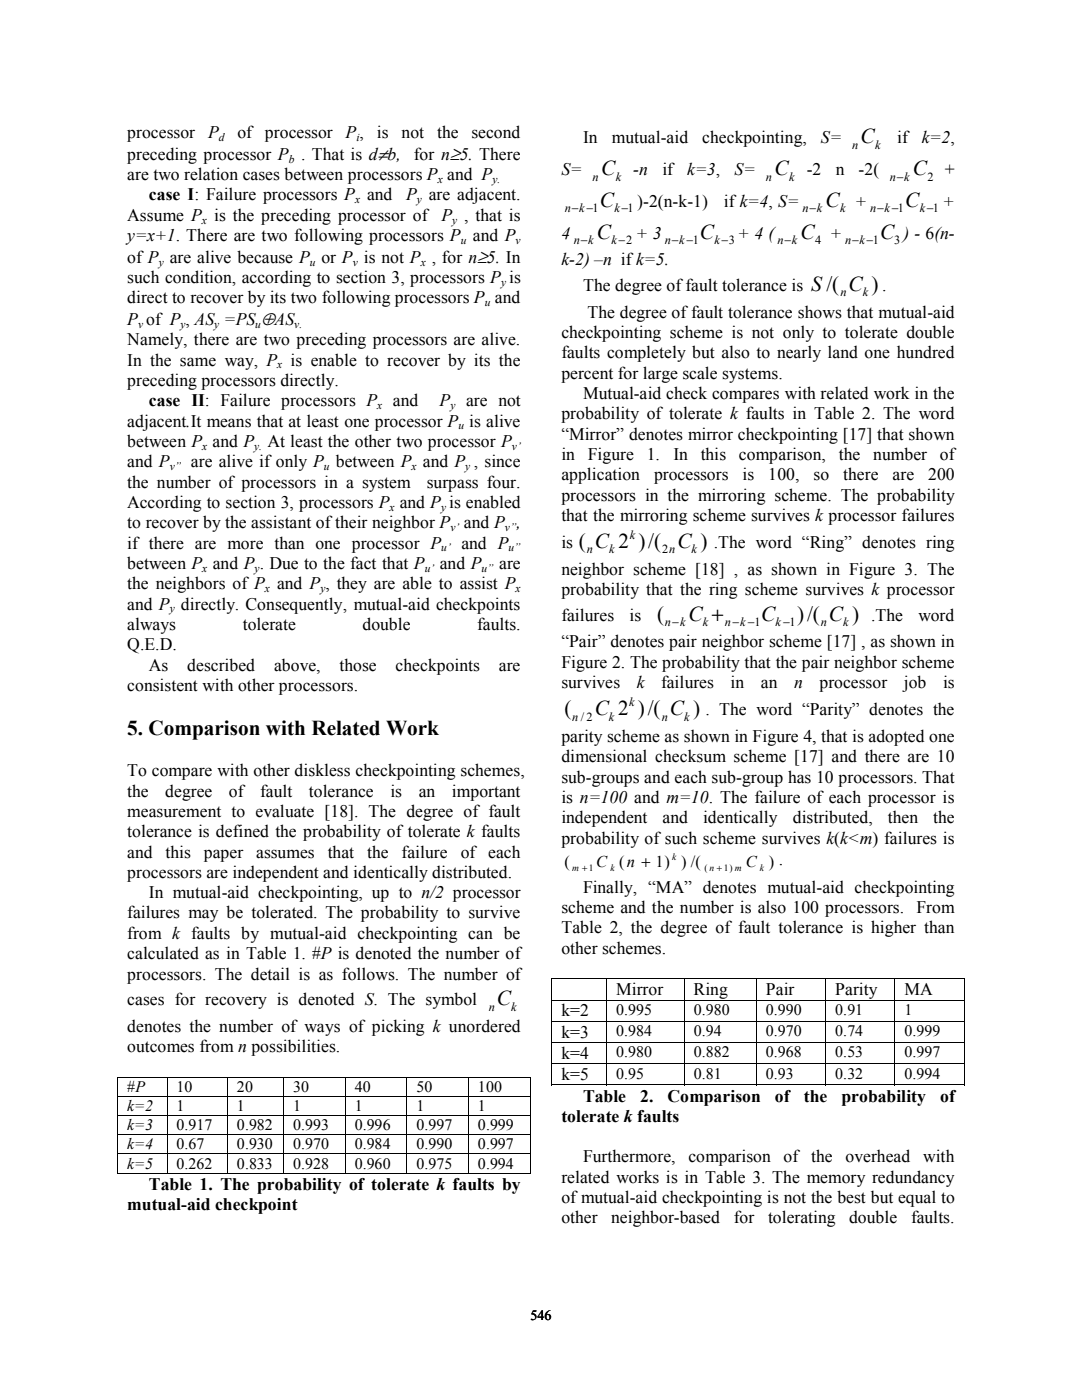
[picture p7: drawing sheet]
<svg xmlns="http://www.w3.org/2000/svg" width="216mm" height="279mm" viewBox="0 0 216 279" stroke-linecap="round" stroke-linejoin="round" font-family="sans-serif">
<defs><g id="words">
<g font-size="4.2">
<text x="171.7" y="28.6">C</text>
<text x="119.9" y="35">C</text>
<text x="154.5" y="35">C</text>
<text x="182.2" y="35">C</text>
<text x="119.7" y="41.3">C</text>
<text x="164.7" y="41.3">C</text>
<text x="180.6" y="41.3">C</text>
<text x="119.1" y="47.7">C</text>
<text x="139.7" y="47.7">C</text>
<text x="159.7" y="47.7">C</text>
<text x="175.6" y="47.7">C</text>
<text x="161.9" y="58.1">S/( C )</text>
<text x="115.5" y="109.4">( C 2 )/(</text>
<text x="135.2" y="109.4">C )</text>
<text x="131.1" y="123.9">(</text>
<text x="137.4" y="123.9">C +</text>
<text x="151.9" y="123.9">C</text>
<text x="159" y="123.9">)/( C )</text>
<text x="112.6" y="142.7">(</text>
<text x="118.7" y="142.7">C 2 )/( C )</text>
<text x="25.4" y="146.7">5. Comparison with Related Work</text>
<text x="99.1" y="200.6">C</text>
</g>
<g font-size="3.5">
<text x="25.4" y="27.6">processor</text>
<text x="41.5" y="27.6">P</text>
<text x="47.4" y="27.6">of processor</text>
<text x="69" y="27.6">P,</text>
<text x="75.2" y="27.6">is</text>
<text x="80.1" y="27.6">not</text>
<text x="87.2" y="27.6">the</text>
<text x="94.1" y="27.6">second</text>
<text x="116.3" y="28.6">In</text>
<text x="122.1" y="28.6">mutual-aid</text>
<text x="140.1" y="28.6">checkpointing,</text>
<text x="163.8" y="28.6">S=</text>
<text x="179" y="28.6">if k=2,</text>
<text x="25.4" y="35.9">are two relation cases between processors P and P</text>
<text x="25.4" y="31.9">preceding processor P . That is d≠b,</text>
<text x="82.6" y="31.9">for n≥5. There</text>
<text x="112" y="35">S=</text>
<text x="126.4" y="35">-n</text>
<text x="132.2" y="35">if k=3,</text>
<text x="146.6" y="35">S=</text>
<text x="161" y="35">-2</text>
<text x="166.8" y="35">n</text>
<text x="171.3" y="35">-2(</text>
<text x="188.6" y="35">+</text>
<text x="29.7" y="40">case I: Failure processors P and</text>
<text x="81" y="40">P are adjacent.</text>
<text x="127.2" y="41.3">)-2(n-k-1)</text>
<text x="144.4" y="41.3">if k=4, S=</text>
<text x="170.6" y="41.3">+</text>
<text x="188.1" y="41.3">+</text>
<text x="25.4" y="44.1">Assume P is the preceding processor of P , that is</text>
<text x="112" y="47.7">4</text>
<text x="126.9" y="47.7">+ 3</text>
<text x="147.2" y="47.7">+ 4 (</text>
<text x="165.6" y="47.7">+</text>
<text x="180.3" y="47.7">) - 6(n-</text>
<text x="25.4" y="52.5">of P are alive because P or P is not P , for n≥5. In</text>
<text x="25.4" y="48.1">y=x+1. There are two following processors P and P</text>
<text x="112" y="53">k-2) –n ifk=5.</text>
<text x="25.4" y="56.5">such condition, according to section 3, processors P is</text>
<text x="116.3" y="58.1">The degree of fault tolerance is</text>
<text x="176" y="58.1">.</text>
<text x="25.4" y="64.9">P of P , AS =PS ⊕AS</text>
<text x="25.4" y="60.5">direct to recover by its two following processors P and</text>
<text x="117.2" y="63.4">The degree of fault tolerance shows that mutual-aid</text>
<text x="25.4" y="68.9">Namely, there are two preceding processors are alive.</text>
<text x="112" y="67.4">checkpointing scheme is not only to tolerate double</text>
<text x="112" y="71.5">faults completely but also to nearly land one hundred</text>
<text x="25.4" y="73">In the same way, P</text>
<text x="25.4" y="77">preceding processors directly.</text>
<text x="58" y="73">is enable to recover by its the</text>
<text x="112" y="75.6">percent for large scale systems.</text>
<text x="29.7" y="81.1">case II: Failure processors P</text>
<text x="78.4" y="81.1">and</text>
<text x="87.7" y="81.1">P</text>
<text x="93" y="81.1">are not</text>
<text x="112" y="83.7">probability of tolerate k faults in Table 2. The word</text>
<text x="116.3" y="79.6">Mutual-aid check compares with related work in the</text>
<text x="25.4" y="85.1">adjacent.It means that at least one processor P is alive</text>
<text x="25.4" y="89.2">between P and P</text>
<text x="53.4" y="89.2">At least the other two processor P</text>
<text x="112" y="87.7">“Mirror” denotes mirror checkpointing [17] that shown</text>
<text x="25.4" y="93.3">and P</text>
<text x="38.1" y="93.3">are alive if only P between P and P , since</text>
<text x="112" y="95.8">application</text>
<text x="112" y="91.8">in</text>
<text x="117.3" y="91.8">Figure</text>
<text x="129" y="91.8">1.</text>
<text x="130.5" y="95.8">processors</text>
<text x="134.4" y="91.8">In</text>
<text x="139.8" y="91.8">this</text>
<text x="147.4" y="91.8">comparison,</text>
<text x="148.2" y="95.8">is</text>
<text x="153.3" y="95.8">100,</text>
<text x="162.3" y="95.8">so</text>
<text x="167.4" y="91.8">the</text>
<text x="168.3" y="95.8">there</text>
<text x="174.2" y="91.8">number</text>
<text x="178.1" y="95.8">are</text>
<text x="185.2" y="95.8">200</text>
<text x="187.5" y="91.8">of</text>
<text x="25.4" y="97.3">the number of processors in a system</text>
<text x="25.4" y="101.4">According to section 3, processors P and P is enabled</text>
<text x="85.2" y="97.3">surpass four.</text>
<text x="112" y="99.9">processors in the mirroring scheme. The probability</text>
<text x="25.4" y="105.4">to recover by the assistant of their neighbor P</text>
<text x="92.6" y="105.4">and P ,</text>
<text x="112" y="104">that the mirroring scheme survives k processor failures</text>
<text x="25.4" y="113.5">between P and P . Due to the fact that P</text>
<text x="25.4" y="109.5">if there are more than one processor P</text>
<text x="87.8" y="113.5">and P</text>
<text x="92.1" y="109.5">and P</text>
<text x="99.6" y="113.5">are</text>
<text x="112" y="109.4">is</text>
<text x="142.4" y="109.4">.The word “Ring” denotes ring</text>
<text x="25.4" y="117.6">the neighbors of P and P , they are able to assist P</text>
<text x="112" y="114.7">neighbor scheme [18] , as shown in Figure 3. The</text>
<text x="112" y="118.8">probability that the ring scheme survives k processor</text>
<text x="25.4" y="121.7">and P directly. Consequently, mutual-aid checkpoints</text>
<text x="25.4" y="125.7">always</text>
<text x="48.4" y="125.7">tolerate</text>
<text x="72.3" y="125.7">double</text>
<text x="95.2" y="125.7">faults.</text>
<text x="112" y="123.9">failures</text>
<text x="125.6" y="123.9">is</text>
<text x="173.8" y="123.9">.The</text>
<text x="183.3" y="123.9">word</text>
<text x="25.4" y="129.8">Q.E.D.</text>
<text x="112" y="129.2">“Pair” denotes pair neighbor scheme [17] , as shown in</text>
<text x="25.4" y="137.9">consistent with other processors.</text>
<text x="29.7" y="133.8">As</text>
<text x="37.4" y="133.8">described</text>
<text x="54.7" y="133.8">above,</text>
<text x="67.8" y="133.8">those</text>
<text x="79" y="133.8">checkpoints</text>
<text x="99.5" y="133.8">are</text>
<text x="112" y="133.3">Figure 2. The probability that the pair neighbor scheme</text>
<text x="112" y="137.3">survives</text>
<text x="127" y="137.3">k</text>
<text x="131.9" y="137.3">failures</text>
<text x="145.8" y="137.3">in</text>
<text x="151.8" y="137.3">an</text>
<text x="158.5" y="137.3">n</text>
<text x="163.5" y="137.3">processor</text>
<text x="180.4" y="137.3">job</text>
<text x="188.2" y="137.3">is</text>
<text x="140.8" y="142.7">. The word “Parity” denotes the</text>
<text x="112" y="148.1">parity scheme as shown in Figure 4, that is adopted one</text>
<text x="25.4" y="154.9">To compare with other diskless checkpointing schemes,</text>
<text x="112" y="152.1">dimensional checksum scheme [17] and there are 10</text>
<text x="25.4" y="159">the</text>
<text x="33" y="159">degree</text>
<text x="45.7" y="159">of</text>
<text x="51.9" y="159">fault</text>
<text x="61.6" y="159">tolerance</text>
<text x="77.9" y="159">is</text>
<text x="83.5" y="159">an</text>
<text x="90.1" y="159">important</text>
<text x="112" y="156.2">sub-groups and each sub-group has 10 processors. That</text>
<text x="112" y="160.2">is n=100 and m=10. The failure of each processor is</text>
<text x="25.4" y="163">measurement to evaluate [18]. The degree of fault</text>
<text x="25.4" y="167.1">tolerance is defined the probability of tolerate k faults</text>
<text x="112" y="164.3">independent</text>
<text x="132.2" y="164.3">and</text>
<text x="140.3" y="164.3">identically</text>
<text x="158.2" y="164.3">distributed,</text>
<text x="177.2" y="164.3">then</text>
<text x="186.2" y="164.3">the</text>
<text x="25.4" y="171.2">and</text>
<text x="33.1" y="171.2">this</text>
<text x="40.7" y="171.2">paper</text>
<text x="51.1" y="171.2">assumes</text>
<text x="65.4" y="171.2">that</text>
<text x="73.3" y="171.2">the</text>
<text x="80.1" y="171.2">failure</text>
<text x="91.9" y="171.2">of each</text>
<text x="112" y="168.4">probability of such scheme survives k(k&lt;m) failures is</text>
<text x="25.4" y="175.2">processors are independent and identically distributed.</text>
<text x="29.7" y="179.2">In mutual-aid checkpointing, up to n/2 processor</text>
<text x="116.3" y="178.2">Finally, “MA” denotes mutual-aid checkpointing</text>
<text x="25.4" y="183.3">failures may be tolerated. The probability to survive</text>
<text x="112" y="182.2">scheme and the number is also 100 processors.</text>
<text x="182.9" y="182.2">From</text>
<text x="25.4" y="187.4">from k faults by mutual-aid checkpointing can be</text>
<text x="25.4" y="191.4">calculated as in Table 1. #P is denoted the number of</text>
<text x="112" y="186.3">Table 2, the degree of fault tolerance is higher than</text>
<text x="112" y="190.3">other schemes.</text>
<text x="25.4" y="195.5">processors. The detail is as follows. The number of</text>
<text x="25.4" y="200.6">cases for recovery is denoted S. The symbol</text>
<text x="112" y="202.9">k=2</text>
<text x="122.9" y="198.6">Mirror</text>
<text x="138.4" y="198.6">Ring</text>
<text x="152.8" y="198.6">Pair</text>
<text x="166.7" y="198.6">Parity</text>
<text x="180.5" y="198.6">MA</text>
<text x="25.4" y="205.9">denotes the number of ways of picking k unordered</text>
<text x="25.4" y="209.9">outcomes from n possibilities.</text>
<text x="112" y="207.1">k=3</text>
<text x="112" y="211.3">k=4</text>
<text x="112" y="215.6">k=5</text>
<text x="116.3" y="219.9">Table</text>
<text x="127.7" y="219.9">2.</text>
<text x="133.2" y="219.9">Comparison</text>
<text x="154.6" y="219.9">of</text>
<text x="160.4" y="219.9">the</text>
<text x="167.9" y="219.9">probability</text>
<text x="187.6" y="219.9">of</text>
<text x="112" y="223.9">tolerate k faults</text>
<text x="116.3" y="231.9">Furthermore,</text>
<text x="137.4" y="231.9">comparison</text>
<text x="156.4" y="231.9">of the</text>
<text x="168.7" y="231.9">overhead</text>
<text x="184.2" y="231.9">with</text>
<text x="29.7" y="237.4">Table 1. The probability of tolerate k faults by</text>
<text x="112" y="236">related works is in Table 3. The memory redundancy</text>
<text x="25.4" y="241.5">mutual-aid checkpoint</text>
<text x="112" y="240.1">of mutual-aid checkpointing is not the best but equal to</text>
<text x="112" y="244.1">other</text>
<text x="122" y="244.1">neighbor-based</text>
<text x="146.4" y="244.1">for</text>
<text x="153.2" y="244.1">tolerating</text>
<text x="169.4" y="244.1">double</text>
<text x="181.8" y="244.1">faults.</text>
</g>
<g font-size="3.3">
<text x="112.6" y="173.1">(</text>
<text x="119" y="173.1">C (n + 1) ) /(</text>
<text x="148.8" y="173.1">C</text>
<text x="153.4" y="173.1">) .</text>
</g>
<g font-size="3.2">
<text x="122.9" y="202.6">0.995</text>
<text x="138.4" y="202.6">0.980</text>
<text x="152.8" y="202.6">0.990</text>
<text x="166.7" y="202.6">0.91</text>
<text x="180.5" y="202.6">1</text>
<text x="122.9" y="206.8">0.984</text>
<text x="138.4" y="206.8">0.94</text>
<text x="152.8" y="206.8">0.970</text>
<text x="166.7" y="206.8">0.74</text>
<text x="180.5" y="206.8">0.999</text>
<text x="122.9" y="211">0.980</text>
<text x="122.9" y="215.3">0.95</text>
<text x="138.4" y="215.3">0.81</text>
<text x="138.4" y="211">0.882</text>
<text x="152.8" y="215.3">0.93</text>
<text x="152.8" y="211">0.968</text>
<text x="166.7" y="215.3">0.32</text>
<text x="166.7" y="211">0.53</text>
<text x="180.5" y="215.3">0.994</text>
<text x="180.5" y="211">0.997</text>
<text x="25.4" y="217.9">#P</text>
<text x="25.4" y="221.8">k=2</text>
<text x="35.2" y="221.8">1</text>
<text x="35.2" y="217.9">10</text>
<text x="47.3" y="221.8">1</text>
<text x="47.3" y="217.9">20</text>
<text x="58.5" y="217.9">30</text>
<text x="58.5" y="221.8">1</text>
<text x="70.8" y="217.9">40</text>
<text x="70.8" y="221.8">1</text>
<text x="83.1" y="217.9">50</text>
<text x="83.1" y="221.8">1</text>
<text x="95.4" y="221.8">1</text>
<text x="95.4" y="217.9">100</text>
<text x="25.4" y="225.6">k=3</text>
<text x="35.2" y="225.6">0.917</text>
<text x="47.3" y="225.6">0.982</text>
<text x="58.5" y="225.6">0.993</text>
<text x="70.8" y="225.6">0.996</text>
<text x="83.1" y="225.6">0.997</text>
<text x="95.4" y="225.6">0.999</text>
<text x="25.4" y="229.4">k=4</text>
<text x="25.4" y="233.3">k=5</text>
<text x="35.2" y="229.4">0.67</text>
<text x="35.2" y="233.3">0.262</text>
<text x="47.3" y="229.4">0.930</text>
<text x="47.3" y="233.3">0.833</text>
<text x="58.5" y="229.4">0.970</text>
<text x="58.5" y="233.3">0.928</text>
<text x="70.8" y="229.4">0.984</text>
<text x="70.8" y="233.3">0.960</text>
<text x="83.1" y="229.4">0.990</text>
<text x="83.1" y="233.3">0.975</text>
<text x="95.4" y="229.4">0.997</text>
<text x="95.4" y="233.3">0.994</text>
</g>
<text font-size="2.8" x="105.8" y="263.5">546</text>
<g font-size="2.5">
<text x="170" y="29.7">n</text>
<text x="174.6" y="29.7">k</text>
<text x="118.2" y="36">n</text>
<text x="122.9" y="36">k</text>
<text x="152.8" y="36">n</text>
<text x="157.4" y="36">k</text>
<text x="177.5" y="36">n−k</text>
<text x="185.1" y="36">2</text>
<text x="112.7" y="42.4">n−k−1</text>
<text x="122.6" y="42.4">k−1</text>
<text x="160.1" y="42.4">n−k</text>
<text x="167.6" y="42.4">k</text>
<text x="173.6" y="42.4">n−k−1</text>
<text x="183.5" y="42.4">k−1</text>
<text x="114.5" y="48.7">n−k</text>
<text x="122" y="48.7">k−2</text>
<text x="132.7" y="48.7">n−k−1</text>
<text x="142.6" y="48.7">k−3</text>
<text x="155.1" y="48.7">n−k</text>
<text x="162.6" y="48.7">4</text>
<text x="168.7" y="48.7">n−k−1</text>
<text x="178.4" y="48.7">3</text>
<text x="167.7" y="59.1">n</text>
<text x="172.2" y="59.1">k</text>
<text x="125.6" y="107.5">k</text>
<text x="117.1" y="110.4">n</text>
<text x="121.6" y="110.4">k</text>
<text x="132.1" y="110.4">2n</text>
<text x="138" y="110.4">k</text>
<text x="132.7" y="124.9">n−k</text>
<text x="140.3" y="124.9">k</text>
<text x="144.7" y="124.9">n−k−1</text>
<text x="154.8" y="124.9">k−1</text>
<text x="163.8" y="124.9">n</text>
<text x="168.3" y="124.9">k</text>
<text x="114.2" y="143.8">n / 2</text>
<text x="121.5" y="143.8">k</text>
<text x="125.6" y="140.8">k</text>
<text x="132" y="143.8">n</text>
<text x="136.5" y="143.8">k</text>
<text x="97.5" y="201.7">n</text>
<text x="102" y="201.7">k</text>
</g>
<g font-size="2.3">
<text x="43.7" y="28.1">d</text>
<text x="71.1" y="28.1">i</text>
<text x="57.6" y="32.5">b</text>
<text x="70.9" y="40.6">x</text>
<text x="83.2" y="40.6">y</text>
<text x="87.3" y="36.5">x</text>
<text x="98.3" y="36.5">y.</text>
<text x="40.3" y="44.6">x</text>
<text x="90.3" y="44.6">y</text>
<text x="31.7" y="53">y</text>
<text x="61.8" y="53">u</text>
<text x="70.4" y="53">v</text>
<text x="83.9" y="53">x</text>
<text x="91.9" y="48.6">u</text>
<text x="102.9" y="48.6">v</text>
<text x="100" y="57">y</text>
<text x="27.6" y="65.4">v</text>
<text x="36" y="65.4">y</text>
<text x="42.8" y="65.4">y</text>
<text x="50.9" y="65.4">u</text>
<text x="58.7" y="65.4">v.</text>
<text x="96.7" y="61.1">u</text>
<text x="55.3" y="73.5">x</text>
<text x="75.3" y="81.7">x</text>
<text x="89.9" y="81.7">y</text>
<text x="40.3" y="89.7">x</text>
<text x="50.7" y="89.7">y.</text>
<text x="91.5" y="85.7">u</text>
<text x="102.2" y="89.7">v’</text>
<text x="33.9" y="93.8">v”</text>
<text x="64.6" y="93.8">u</text>
<text x="82.1" y="93.8">x</text>
<text x="92.8" y="93.8">y</text>
<text x="77.7" y="101.9">x</text>
<text x="88" y="101.9">y</text>
<text x="89.9" y="106">v’</text>
<text x="100.8" y="106">v”</text>
<text x="88.1" y="110">u’</text>
<text x="101.5" y="110">u”</text>
<text x="40.3" y="114.1">x</text>
<text x="50.8" y="114.1">y</text>
<text x="52.9" y="118.2">x</text>
<text x="63.9" y="118.2">y</text>
<text x="84.8" y="114.1">u’</text>
<text x="96.1" y="114.1">u”</text>
<text x="102.9" y="118.2">x</text>
<text x="33.9" y="122.2">y</text>
</g>
<g font-size="1.9">
<text x="114.2" y="173.9">m +1</text>
<text x="121.8" y="173.9">k</text>
<text x="134.2" y="171.6">k</text>
<text x="140.5" y="173.9">( n +1) m</text>
<text x="151.6" y="173.9">k</text>
</g>
</g></defs>
<path d="M110 195.3h.2v.2h-.2zM192.3 195.3h.2v.2h-.2zM23.4 214.9h.2v.2h-.2zM105.7 214.9h.2v.2h-.2zM192.3 216.5h.2v.1h-.2zM105.7 234h.2v.2h-.2z" fill="#000"/>
<g fill="none" stroke="#000" stroke-width=".2">
<path d="M110 195.4h82.5M110 199.6h82.5M110.1 195.5v4M110.1 199.7v4.1M121 195.5v4M121 199.7v4.1M136.5 195.5v4M136.5 199.7v4.1M150.9 195.5v4M150.9 199.7v4.1M164.8 195.5v4M164.8 199.7v4.1"/>
<path d="M178.6 195.5v4M178.6 199.7v4.1M192.4 195.5v4M192.4 199.7v4.1M23.4 215h82.5M23.4 218.8h82.5M23.5 215.1v3.6M23.5 218.9v3.6M33.4 215.1v3.6M33.4 218.9v3.6M45.4 215.1v3.6M45.4 218.9v3.6"/>
<path d="M56.6 215.1v3.6M56.6 218.9v3.6M68.9 215.1v3.6M68.9 218.9v3.6M81.2 215.1v3.6M81.2 218.9v3.6M93.5 215.1v3.6M93.5 218.9v3.6M105.8 215.1v3.6M105.8 218.9v3.6M110 203.8h82.5M110 208.1h82.5"/>
<path d="M110 212.3h82.5M110 216.5h10.9M110.1 203.9v4.1M110.1 208.2v4M110.1 212.4v4.2M121 203.9v4.1M121 208.2v4M121 212.4v4.2M121.1 216.5h15.3M136.5 203.9v4.1M136.5 208.2v4M136.5 212.4v4.2"/>
<path d="M136.6 216.5h14.2M150.9 203.9v4.1M150.9 208.2v4M150.9 212.4v4.2M151 216.5h13.7M164.8 203.9v4.1M164.8 208.2v4M164.8 212.4v4.2M164.8 216.5h13.7M178.6 203.9v4.1M178.6 208.2v4M178.6 212.4v4.2"/>
<path d="M178.6 216.5h13.7M192.4 203.9v4.1M192.4 208.2v4M192.4 212.4v4.2M23.4 222.6h82.5M23.4 226.4h82.5M23.4 230.3h82.5M23.4 234.1h9.9M23.5 222.7v3.7M23.5 226.5v3.7M23.5 230.4v3.8M33.4 222.7v3.7"/>
<path d="M33.4 226.5v3.7M33.4 230.4v3.8M33.4 234.1h11.9M45.4 222.7v3.7M45.4 226.5v3.7M45.4 230.4v3.8M45.5 234.1h11M56.6 222.7v3.7M56.6 226.5v3.7M56.6 230.4v3.8M56.7 234.1h12.1M68.9 222.7v3.7"/>
<path d="M68.9 226.5v3.7M68.9 230.4v3.8M69 234.1h12.1M81.2 222.7v3.7M81.2 226.5v3.7M81.2 230.4v3.8M81.3 234.1h12.1M93.5 222.7v3.7M93.5 226.5v3.7M93.5 230.4v3.8M93.6 234.1h12.1M105.8 222.7v3.7"/>
<path d="M105.8 226.5v3.7M105.8 230.4v3.8"/>
</g>
<use href="#words"/>
</svg>
